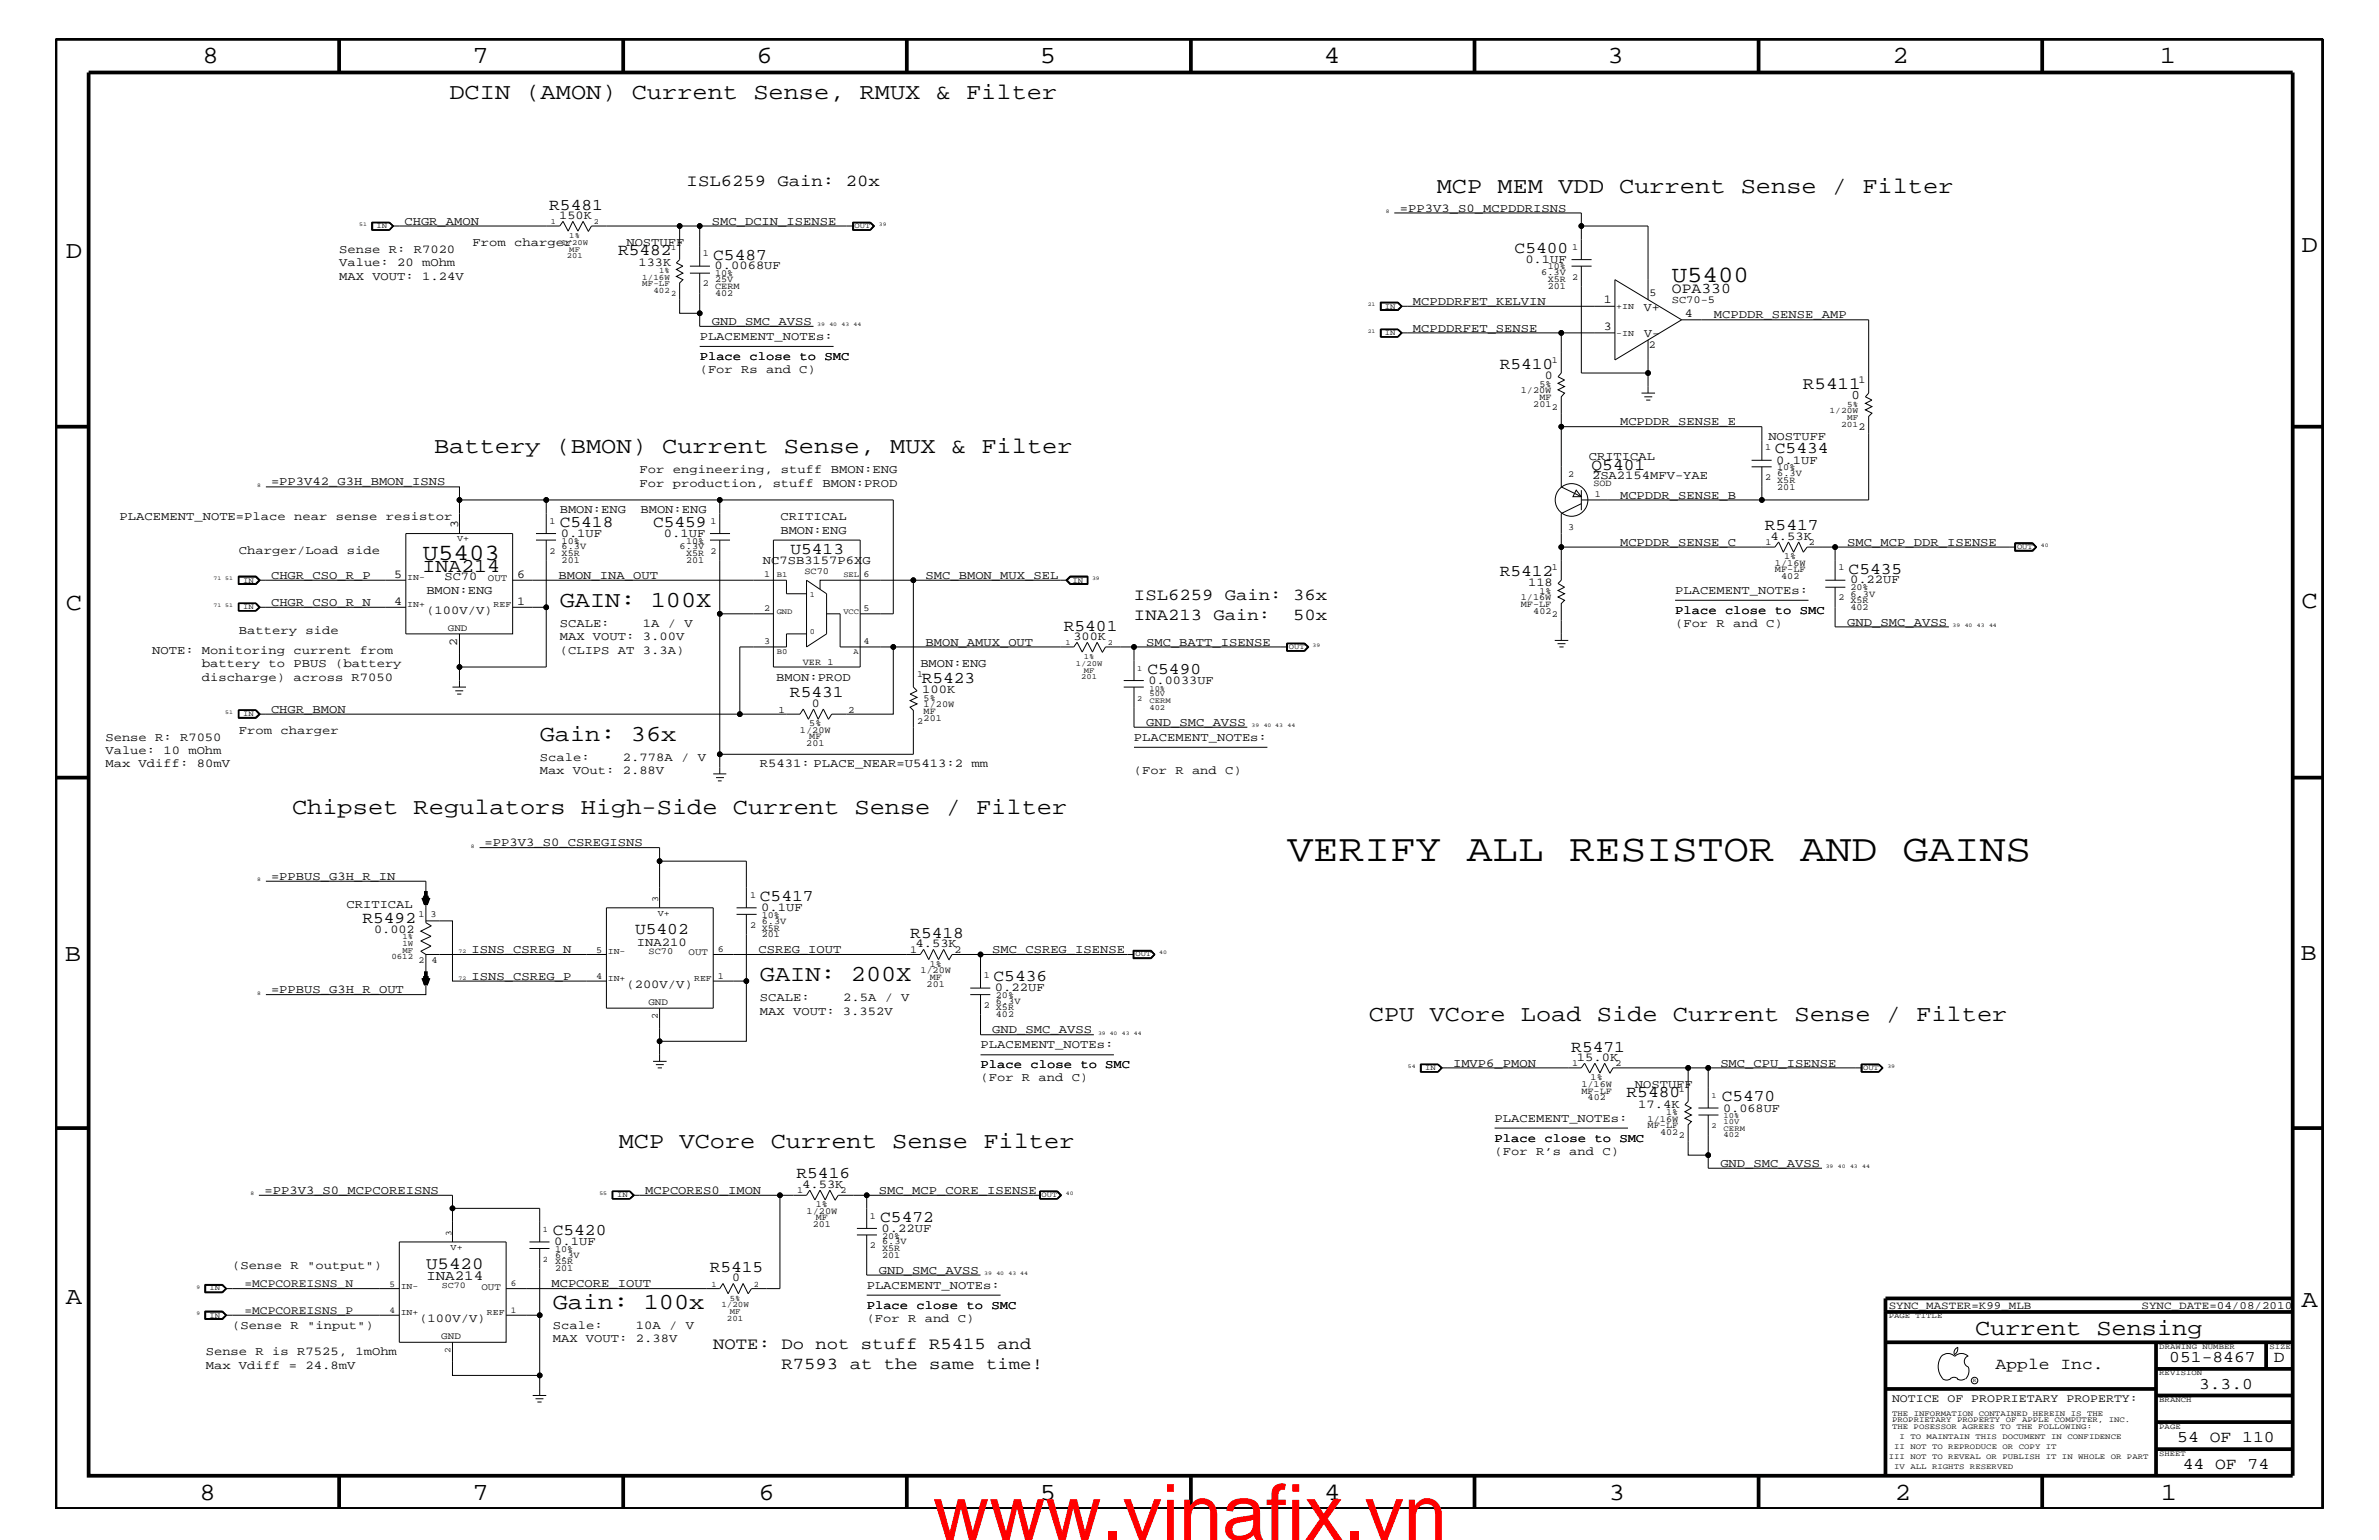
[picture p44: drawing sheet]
<svg xmlns="http://www.w3.org/2000/svg" width="432mm" height="279mm" viewBox="0 0 432 279" stroke-linecap="round" stroke-linejoin="round" font-family="sans-serif">
<defs><g id="words">
<text font-size="14.1" fill="#f00" x="169.3" y="279.4">www.vinafix.vn</text>
<text font-size="7" x="233.7" y="156.2">VERIFY ALL RESISTOR AND GAINS</text>
<g font-size="4.5">
<text x="36.7" y="11.5">8</text>
<text x="85.8" y="11.5">7</text>
<text x="137.3" y="11.5">6</text>
<text x="188.7" y="11.5">5</text>
<text x="240.3" y="11.5">4</text>
<text x="291.8" y="11.5">3</text>
<text x="343.5" y="11.5">2</text>
<text x="392" y="11.5">1</text>
<text x="11.9" y="46.8">D</text>
<text x="417.7" y="45.7">D</text>
<text x="11.9" y="110.6">C</text>
<text x="417.7" y="110.3">C</text>
<text x="11.8" y="174.3">B</text>
<text x="417.6" y="174.2">B</text>
<text x="11.9" y="236.7">A</text>
<text x="417.7" y="237.1">A</text>
<text x="36.2" y="272.1">8</text>
<text x="85.8" y="272.1">7</text>
<text x="137.7" y="272.1">6</text>
<text x="188.7" y="272.1">5</text>
<text x="240.4" y="272.1">4</text>
<text x="292" y="272.1">3</text>
<text x="343.9" y="272.1">2</text>
<text x="392.2" y="272.1">1</text>
</g>
<g font-size="4.2">
<text x="303.4" y="51.3">U5400</text>
<text x="76.8" y="101.6">U5403</text>
</g>
<g font-size="4.1">
<text x="81.6" y="18">DCIN (AMON) Current Sense, RMUX &amp; Filter</text>
<text x="260.8" y="35">MCP MEM VDD Current Sense / Filter</text>
<text x="78.8" y="82.2">Battery (BMON) Current Sense, MUX &amp; Filter</text>
<text x="101.6" y="110.2">GAIN: 100X</text>
<text x="98" y="134.4">Gain: 36x</text>
<text x="53" y="147.7">Chipset Regulators High-Side Current Sense / Filter</text>
<text x="137.9" y="178">GAIN: 200X</text>
<text x="248.5" y="185.3">CPU VCore Load Side Current Sense / Filter</text>
<text x="112.3" y="208.3">MCP VCore Current Sense Filter</text>
<text x="100.3" y="237.4">Gain: 100x</text>
<text x="358.5" y="242.3">Current Sensing</text>
</g>
<text font-size="3.6" x="76.7" y="103.7">INA214</text>
<g font-size="3.1">
<text x="327.2" y="70.6">R5411</text>
<text x="77.3" y="230.2">U5420</text>
</g>
<g font-size="3">
<text x="124.6" y="33.7">ISL6259 Gain: 20x</text>
<text x="99.7" y="38">R5481</text>
<text x="112.2" y="46.3">R5482</text>
<text x="129.5" y="47.1">C5487</text>
<text x="274.9" y="45.9">C5400</text>
<text x="272.2" y="67">R5410</text>
<text x="322.2" y="82.2">C5434</text>
<text x="288.9" y="85.3">Q5401</text>
<text x="101.6" y="95.6">C5418</text>
<text x="118.5" y="95.6">C5459</text>
<text x="143.5" y="100.5">U5413</text>
<text x="320.3" y="96.2">R5417</text>
<text x="272.2" y="104.6">R5412</text>
<text x="335.5" y="104.1">C5435</text>
<text x="205.8" y="108.9">ISL6259 Gain: 36x</text>
<text x="205.8" y="112.6">INA213 Gain:</text>
<text x="234.7" y="112.6">50x</text>
<text x="193.1" y="114.4">R5401</text>
<text x="167.3" y="124">R5423</text>
<text x="208.3" y="122.3">C5490</text>
<text x="143.4" y="126.5">R5431</text>
<text x="65.8" y="167.5">R5492</text>
<text x="137.9" y="163.5">C5417</text>
<text x="115.3" y="169.5">U5402</text>
<text x="165.2" y="170.1">R5418</text>
<text x="180.3" y="178">C5436</text>
<text x="285.2" y="190.8">R5471</text>
<text x="295.2" y="199.1">R5480</text>
<text x="312.5" y="199.8">C5470</text>
<text x="144.6" y="213.8">R5416</text>
<text x="159.8" y="221.7">C5472</text>
<text x="100.3" y="224.1">C5420</text>
<text x="128.8" y="230.7">R5415</text>
<text x="129.5" y="244.7">NOTE: Do not stuff R5415 and</text>
<text x="141.8" y="248.4">R7593 at the same time!</text>
<text x="362.2" y="248.4">Apple Inc.</text>
<text x="393.7" y="247.1">051-8467</text>
<text x="399.2" y="252">3.3.0</text>
<text x="412.7" y="247.1">D</text>
<text x="395.2" y="261.6">54 OF 110</text>
<text x="396.2" y="266.6">44 OF 74</text>
</g>
<text font-size="2.7" x="303.4" y="53.2">OPA330</text>
<text font-size="2.5" x="77.4" y="232.2">INA214</text>
<text font-size="2.4" x="336" y="72.4">0</text>
<g font-size="2.2">
<text x="73.4" y="40.8">CHGR_AMON</text>
<text x="101.5" y="39.7">150K</text>
<text x="129.2" y="40.8">SMC_DCIN_ISENSE</text>
<text x="254.1" y="38.4">=PP3V3_S0_MCPDDRISNS</text>
<text x="61.6" y="45.9">Sense R: R7020</text>
<text x="85.8" y="44.6">From charger</text>
<text x="113.7" y="44.6">NOSTUFF</text>
<text x="276.9" y="47.7">0.1UF</text>
<text x="61.6" y="50.7">MAX VOUT: 1.24V</text>
<text x="61.6" y="48.3">Value: 20 mOhm</text>
<text x="115.9" y="48.2">133K</text>
<text x="129.7" y="48.9">0.0068UF</text>
<text x="129.2" y="59">GND_SMC_AVSS</text>
<text x="256.5" y="55.3">MCPDDRFET_KELVIN</text>
<text x="291.1" y="55">1</text>
<text x="291.1" y="59.8">3</text>
<text x="298.4" y="56.5">V+</text>
<text x="305.8" y="57.4">4</text>
<text x="311.1" y="57.8">MCPDDR_SENSE_AMP</text>
<text x="127" y="61.7">PLACEMENT_NOTEs:</text>
<text x="127" y="65.3">Place close to SMC</text>
<text x="256.5" y="60.2">MCPDDRFET_SENSE</text>
<text x="298.4" y="61.1">V-</text>
<text x="127" y="67.7">(For Rs and C)</text>
<text x="280.4" y="68.8">0</text>
<text x="294" y="77.2">MCPDDR_SENSE_E</text>
<text x="288.4" y="83.5">CRITICAL</text>
<text x="321" y="79.9">NOSTUFF</text>
<text x="49.2" y="88.1">=PP3V42_G3H_BMON_ISNS</text>
<text x="116.1" y="85.9">For engineering, stuff BMON:ENG</text>
<text x="116.1" y="88.3">For production, stuff BMON:PROD</text>
<text x="289" y="87">2SA2154MFV-YAE</text>
<text x="322.4" y="84.1">0.1UF</text>
<text x="21.7" y="94.3">PLACEMENT_NOTE=Place near sense resistor</text>
<text x="83.1" y="95.9" transform="rotate(-90 83.1 95.9)">3</text>
<text x="101.6" y="93.2">BMON:ENG</text>
<text x="116.2" y="93.2">BMON:ENG</text>
<text x="141.6" y="94.3">CRITICAL</text>
<text x="294" y="90.5">MCPDDR_SENSE_B</text>
<text x="43.3" y="100.4">Charger/Load side</text>
<text x="101.8" y="97.4">0.1UF</text>
<text x="120.5" y="97.4">0.1UF</text>
<text x="141.6" y="96.8">BMON:ENG</text>
<text x="294" y="99">MCPDDR_SENSE_C</text>
<text x="321.4" y="97.9">4.53K</text>
<text x="335.3" y="99">SMC_MCP_DDR_ISENSE</text>
<text x="49.2" y="105">CHGR_CSO_R_P</text>
<text x="71.5" y="104.9">5</text>
<text x="77.4" y="107.7">BMON:ENG</text>
<text x="80.7" y="105.2">SC70</text>
<text x="93.9" y="104.8">6</text>
<text x="101.3" y="105">BMON_INA_OUT</text>
<text x="138.5" y="102.4">NC7SB3157P6XG</text>
<text x="168" y="105">SMC_BMON_MUX_SEL</text>
<text x="277.4" y="106.4">118</text>
<text x="304" y="107.7">PLACEMENT_NOTEs:</text>
<text x="335.8" y="105.9">0.22UF</text>
<text x="49.2" y="109.9">CHGR_CSO_R_N</text>
<text x="71.5" y="109.8">4</text>
<text x="77.4" y="111.4">(100V/V)</text>
<text x="93.9" y="109.8">1</text>
<text x="101.6" y="113.7">SCALE:</text>
<text x="116.7" y="113.7">1A / V</text>
<text x="304" y="113.7">(For R and C)</text>
<text x="304" y="111.4">Place close to SMC</text>
<text x="335.3" y="113.6">GND_SMC_AVSS</text>
<text x="27.6" y="118.6">NOTE: Monitoring current from</text>
<text x="43.3" y="115">Battery side</text>
<text x="83" y="117.3" transform="rotate(-90 83 117.3)">2</text>
<text x="101.6" y="118.6">(CLIPS AT 3.3A)</text>
<text x="101.6" y="116.2">MAX VOUT: 3.00V</text>
<text x="168" y="117.2">BMON_AMUX_OUT</text>
<text x="194.8" y="116.1">300K</text>
<text x="208" y="117.2">SMC_BATT_ISENSE</text>
<text x="36.7" y="123.5">discharge) across R7050</text>
<text x="36.7" y="121">battery to PBUS (battery</text>
<text x="140.9" y="123.5">BMON:PROD</text>
<text x="167" y="121">BMON:ENG</text>
<text x="167.4" y="125.8">100K</text>
<text x="208.4" y="124.1">0.0033UF</text>
<text x="49.2" y="129.3">CHGR_BMON</text>
<text x="147.4" y="128.2">0</text>
<text x="208" y="131.7">GND_SMC_AVSS</text>
<text x="19.1" y="136.8">Value: 10 mOhm</text>
<text x="19.1" y="134.4">Sense R: R7050</text>
<text x="43.3" y="133.2">From charger</text>
<text x="205.8" y="134.4">PLACEMENT_NOTEs:</text>
<text x="19.1" y="139.2">Max Vdiff: 80mV</text>
<text x="98" y="138">Scale:</text>
<text x="98" y="140.4">Max VOut: 2.88V</text>
<text x="113.1" y="138">2.778A / V</text>
<text x="137.9" y="139.2">R5431: PLACE_NEAR=U5413:2 mm</text>
<text x="205.8" y="140.4">(For R and C)</text>
<text x="88" y="153.5">=PP3V3_S0_CSREGISNS</text>
<text x="49.2" y="159.6">=PPBUS_G3H_R_IN</text>
<text x="62.9" y="164.7">CRITICAL</text>
<text x="138.2" y="165.3">0.1UF</text>
<text x="67.9" y="169.2">0.002</text>
<text x="85.6" y="172.9">ISNS_CSREG_N</text>
<text x="115.6" y="171.6">INA210</text>
<text x="137.7" y="172.9">CSREG_IOUT</text>
<text x="166.2" y="171.8">4.53K</text>
<text x="180.1" y="172.9">SMC_CSREG_ISENSE</text>
<text x="85.6" y="177.7">ISNS_CSREG_P</text>
<text x="113.7" y="179.3">(200V/V)</text>
<text x="180.6" y="179.9">0.22UF</text>
<text x="49.2" y="180.2">=PPBUS_G3H_R_OUT</text>
<text x="137.9" y="181.6">SCALE:</text>
<text x="137.9" y="184.1">MAX VOUT: 3.352V</text>
<text x="153" y="181.6">2.5A / V</text>
<text x="178" y="190.2">PLACEMENT_NOTEs:</text>
<text x="180.1" y="187.5">GND_SMC_AVSS</text>
<text x="178" y="193.7">Place close to SMC</text>
<text x="178" y="196.2">(For R and C)</text>
<text x="263.7" y="193.6">IMVP6_PMON</text>
<text x="286.2" y="192.5">15.0K</text>
<text x="296.8" y="197.4">NOSTUFF</text>
<text x="312.3" y="193.6">SMC_CPU_ISENSE</text>
<text x="271.3" y="203.5">PLACEMENT_NOTEs:</text>
<text x="297.3" y="200.9">17.4K</text>
<text x="312.8" y="201.7">0.068UF</text>
<text x="271.3" y="209.6">(For R’s and C)</text>
<text x="271.3" y="207.1">Place close to SMC</text>
<text x="145.6" y="215.5">4.53K</text>
<text x="312.3" y="211.7">GND_SMC_AVSS</text>
<text x="48" y="216.6">=PP3V3_S0_MCPCOREISNS</text>
<text x="117.1" y="216.6">MCPCORES0_IMON</text>
<text x="159.5" y="216.6">SMC_MCP_CORE_ISENSE</text>
<text x="100.6" y="225.9">0.1UF</text>
<text x="160" y="223.5">0.22UF</text>
<text x="42.2" y="230.2">(Sense R &quot;output&quot;)</text>
<text x="100.1" y="233.5">MCPCORE_IOUT</text>
<text x="132.9" y="232.4">0</text>
<text x="157.3" y="233.8">PLACEMENT_NOTEs:</text>
<text x="159.5" y="231.1">GND_SMC_AVSS</text>
<text x="76.1" y="239.9">(100V/V)</text>
<text x="157.3" y="239.9">(For R and C)</text>
<text x="157.3" y="237.4">Place close to SMC</text>
<text x="37.3" y="245.9">Sense R is R7525, 1mOhm</text>
<text x="42.2" y="241.1">(Sense R &quot;input&quot;)</text>
<text x="100.3" y="243.5">MAX VOUT: 2.38V</text>
<text x="100.3" y="241.1">Scale:</text>
<text x="115.4" y="241.1">10A / V</text>
<text x="37.3" y="248.4">Max Vdiff = 24.8mV</text>
</g>
<g font-size="2.1">
<text x="44.4" y="233.5">=MCPCOREISNS_N</text>
<text x="44.4" y="238.4">=MCPCOREISNS_P</text>
<text x="343.4" y="254.4">NOTICE OF PROPRIETARY PROPERTY:</text>
</g>
<g font-size="2">
<text x="342.8" y="237.4">SYNC_MASTER=K99_MLB</text>
<text x="388.7" y="237.4">SYNC_DATE=04/08/2010</text>
</g>
<g font-size="1.9">
<text x="299.4" y="53.6">5</text>
<text x="303.4" y="55">SC70-5</text>
<text x="299.3" y="63.2">2</text>
<text x="337.3" y="69.5">1</text>
<text x="337.3" y="78">2</text>
<text x="165.2" y="172.8">1</text>
<text x="173.2" y="172.8">2</text>
</g>
<g font-size="1.8">
<text x="88.6" y="105.4">OUT</text>
<text x="81.3" y="114.5">GND</text>
<text x="141.3" y="129.3">1</text>
<text x="153.9" y="129.3">2</text>
<text x="125" y="173.3">OUT</text>
<text x="117.7" y="182.4">GND</text>
<text x="87.4" y="234">OUT</text>
<text x="80.1" y="243">GND</text>
</g>
<g font-size="1.7">
<text x="127.6" y="46.5">1</text>
<text x="285.3" y="45.3">1</text>
<text x="127.6" y="51.9">2</text>
<text x="129.8" y="50.2">10%</text>
<text x="129.8" y="52.4">CERM</text>
<text x="129.8" y="51.3">25V</text>
<text x="129.8" y="53.6">402</text>
<text x="279.7" y="50">6.3V</text>
<text x="280.9" y="52.4">201</text>
<text x="280.9" y="51.3">X5R</text>
<text x="280.9" y="48.9">10%</text>
<text x="285.3" y="50.7">2</text>
<text x="281.7" y="65.9">1</text>
<text x="276" y="71.3">1/20W</text>
<text x="279.4" y="70.1">5%</text>
<text x="278.3" y="73.8">201</text>
<text x="279.4" y="72.6">MF</text>
<text x="281.7" y="74.4">2</text>
<text x="320.4" y="81.6">1</text>
<text x="284.6" y="86.5">2</text>
<text x="289.2" y="88.2">SOD</text>
<text x="320.4" y="87.1">2</text>
<text x="322.6" y="86.4">6.3V</text>
<text x="322.6" y="87.6">X5R</text>
<text x="322.6" y="85.3">10%</text>
<text x="322.6" y="88.8">201</text>
<text x="99.7" y="95">1</text>
<text x="128.9" y="95">1</text>
<text x="289.5" y="90.1">1</text>
<text x="99.7" y="100.4">2</text>
<text x="101.9" y="99.7">6.3V</text>
<text x="101.9" y="101">X5R</text>
<text x="101.9" y="98.7">10%</text>
<text x="123.4" y="99.7">6.3V</text>
<text x="124.5" y="98.7">10%</text>
<text x="124.5" y="101">X5R</text>
<text x="128.9" y="100.4">2</text>
<text x="284.6" y="96.2">3</text>
<text x="320.5" y="98.8">1</text>
<text x="323.8" y="101.4">1%</text>
<text x="328.3" y="98.8">2</text>
<text x="101.9" y="102.1">201</text>
<text x="124.5" y="102.1">201</text>
<text x="138.7" y="104.7">1</text>
<text x="146" y="104.1">SC70</text>
<text x="156.7" y="104.7">6</text>
<text x="279.4" y="107.7">1%</text>
<text x="281.7" y="103.5">1</text>
<text x="322.2" y="102.6">1/16W</text>
<text x="322.2" y="103.8">MF-LF</text>
<text x="323.3" y="105">402</text>
<text x="333.7" y="103.5">1</text>
<text x="335.9" y="107.1">20%</text>
<text x="138.7" y="110.8">2</text>
<text x="156.7" y="110.8">5</text>
<text x="276" y="108.9">1/16W</text>
<text x="276" y="110.2">MF-LF</text>
<text x="278.3" y="111.4">402</text>
<text x="281.7" y="112">2</text>
<text x="333.7" y="108.9">2</text>
<text x="335.9" y="110.6">402</text>
<text x="335.9" y="108.2">6.3V</text>
<text x="335.9" y="109.4">X5R</text>
<text x="138.7" y="116.8">3</text>
<text x="156.7" y="116.8">4</text>
<text x="145.7" y="120.6">VER 1</text>
<text x="166.5" y="122.9">1</text>
<text x="146.9" y="131.7">5%</text>
<text x="166.5" y="131.3">2</text>
<text x="167.6" y="128.3">1/20W</text>
<text x="167.6" y="127.1">5%</text>
<text x="167.6" y="129.6">MF</text>
<text x="167.6" y="130.8">201</text>
<text x="145.2" y="133">1/20W</text>
<text x="146.3" y="135.3">201</text>
<text x="146.9" y="134.1">MF</text>
<text x="75.9" y="166.4">1 3</text>
<text x="119.5" y="163.7" transform="rotate(-90 119.5 163.7)">3</text>
<text x="136.1" y="162.8">1</text>
<text x="138.3" y="167.6">6.3V</text>
<text x="138.3" y="166.5">10%</text>
<text x="108.2" y="172.8">5</text>
<text x="117.7" y="173.1">SC70</text>
<text x="130.3" y="172.7">6</text>
<text x="136.1" y="168.3">2</text>
<text x="138.3" y="170">201</text>
<text x="138.3" y="168.9">X5R</text>
<text x="75.9" y="174.8">2</text>
<text x="78.3" y="174.8">4</text>
<text x="108.2" y="177.7">4</text>
<text x="130.3" y="177.7">1</text>
<text x="167" y="176.6">1/20W</text>
<text x="168.2" y="179">201</text>
<text x="168.7" y="175.4">1%</text>
<text x="168.7" y="177.7">MF</text>
<text x="178.6" y="177.4">1</text>
<text x="119.4" y="184.9" transform="rotate(-90 119.4 184.9)">2</text>
<text x="178.6" y="182.9">2 X5R</text>
<text x="180.8" y="181">20%</text>
<text x="180.8" y="182.1">6.3V</text>
<text x="180.8" y="184.6">402</text>
<text x="285.3" y="193.4">1</text>
<text x="287" y="197.2">1/16W</text>
<text x="288.7" y="195.9">1%</text>
<text x="293.2" y="193.4">2</text>
<text x="287" y="198.4">MF-LF</text>
<text x="288.2" y="199.6">402</text>
<text x="299" y="203.5">1/16W</text>
<text x="302.4" y="202.3">1%</text>
<text x="304.7" y="198.1">1</text>
<text x="299" y="204.7">MF-LF</text>
<text x="301.3" y="205.9">402</text>
<text x="304.7" y="206.5">2</text>
<text x="144.7" y="216.4">1</text>
<text x="146.4" y="220.2">1/20W</text>
<text x="148.1" y="221.4">MF</text>
<text x="148.1" y="219">1%</text>
<text x="152.6" y="216.4">2</text>
<text x="157.9" y="221.1">1</text>
<text x="100.8" y="227.1">10%</text>
<text x="147.5" y="222.6">201</text>
<text x="157.9" y="226.5">2</text>
<text x="160.1" y="225.7">6.3V</text>
<text x="160.1" y="227">X5R</text>
<text x="160.1" y="224.7">20%</text>
<text x="100.8" y="228.2">6.3V</text>
<text x="100.8" y="229.4">X5R</text>
<text x="100.8" y="230.7">201</text>
<text x="160.1" y="228.2">201</text>
</g>
<g font-size="1.6">
<text x="293.4" y="56">+IN</text>
<text x="293.4" y="60.9">-IN</text>
<text x="83" y="98.2">V+</text>
<text x="73.9" y="105.3">IN-</text>
<text x="73.9" y="110.2">IN+</text>
<text x="89.6" y="110.2">REF</text>
<text x="119.4" y="166.1">V+</text>
<text x="110.3" y="173.2">IN-</text>
<text x="110.3" y="178">IN+</text>
<text x="126" y="178">REF</text>
<text x="81.8" y="226.8">V+</text>
<text x="82" y="224.3" transform="rotate(-90 82 224.3)">3</text>
<text x="70.7" y="233.5">5</text>
<text x="72.7" y="233.8">IN-</text>
<text x="80.2" y="233.7">SC70</text>
<text x="92.7" y="233.3">6</text>
<text x="70.7" y="238.3">4</text>
<text x="72.7" y="238.6">IN+</text>
<text x="88.4" y="238.6">REF</text>
<text x="92.7" y="238.3">1</text>
<text x="81.8" y="245.4" transform="rotate(-90 81.8 245.4)">2</text>
</g>
<g font-size="1.5">
<text x="121.8" y="45.3">1</text>
<text x="116.6" y="51.9">MF-LF</text>
<text x="116.6" y="50.7">1/16W</text>
<text x="118.6" y="53.2">402</text>
<text x="119.6" y="49.6">1%</text>
<text x="121.8" y="53.8">2</text>
<text x="332.1" y="75">1/20W</text>
<text x="334.2" y="77.4">201</text>
<text x="335.3" y="73.8">5%</text>
<text x="335.3" y="76.2">MF</text>
<text x="73.1" y="170.4">1%</text>
<text x="73.1" y="172.8">MF</text>
<text x="73.1" y="171.6">1W</text>
<text x="71" y="174">0612</text>
<text x="98.6" y="223.5">1</text>
<text x="98.6" y="229">2</text>
<text x="129.1" y="233.5">1</text>
<text x="136.8" y="233.5">2</text>
<text x="130.9" y="237.2">1/20W</text>
<text x="132" y="239.6">201</text>
<text x="132.5" y="236">5%</text>
<text x="132.5" y="238.4">MF</text>
</g>
<g font-size="1.4">
<text x="68.3" y="41.4">IN</text>
<text x="100" y="40.7">1</text>
<text x="107.8" y="40.7">2</text>
<text x="155.1" y="41.4">OUT</text>
<text x="101.9" y="44.4">1/20W</text>
<text x="102.9" y="46.8">201</text>
<text x="103.3" y="43.2">1%</text>
<text x="103.3" y="45.7">MF</text>
<text x="251.4" y="56">IN</text>
<text x="251.4" y="60.8">IN</text>
<text x="366.1" y="99.6">OUT</text>
<text x="44.1" y="105.7">IN</text>
<text x="141" y="104.7">B1</text>
<text x="153.1" y="104.7">SEL</text>
<text x="194.6" y="105.7">IN</text>
<text x="44.1" y="110.5">IN</text>
<text x="141" y="111.4">GND</text>
<text x="147" y="108.3">1</text>
<text x="153.1" y="111.4">VCC</text>
<text x="141" y="118.6">B0</text>
<text x="147" y="115">0</text>
<text x="154.9" y="118.6">A</text>
<text x="193.4" y="117">1</text>
<text x="196.7" y="119.6">1%</text>
<text x="201.1" y="117">2</text>
<text x="233.9" y="117.8">OUT</text>
<text x="195.3" y="120.8">1/20W</text>
<text x="196.3" y="123.2">201</text>
<text x="196.7" y="122">MF</text>
<text x="206.4" y="121.7">1</text>
<text x="208.6" y="125.3">10%</text>
<text x="44.1" y="129.9">IN</text>
<text x="206.4" y="127.1">2</text>
<text x="208.6" y="128.8">402</text>
<text x="208.6" y="126.4">50V</text>
<text x="208.6" y="127.6">CERM</text>
<text x="206.1" y="173.5">OUT</text>
<text x="258.7" y="194.2">IN</text>
<text x="338.2" y="194.2">OUT</text>
<text x="310.6" y="199.2">1</text>
<text x="312.8" y="202.9">10%</text>
<text x="312.8" y="204">10V</text>
<text x="310.6" y="204.7">2</text>
<text x="312.8" y="206.4">402</text>
<text x="312.8" y="205.2">CERM</text>
<text x="112" y="217.2">IN</text>
<text x="189.1" y="217.2">OUT</text>
<text x="38" y="234.1">IN</text>
<text x="38" y="239">IN</text>
<text x="342.8" y="239.2">PAGE TITLE</text>
<text x="391.9" y="244.7">DRAWING NUMBER</text>
<text x="411.9" y="244.7">SIZE</text>
<text x="391.9" y="249.5">REVISION</text>
<text x="343.4" y="256.8">THE INFORMATION CONTAINED HEREIN IS THE</text>
<text x="391.9" y="254.4">BRANCH</text>
<text x="343.4" y="259.3">THE POSESSOR AGREES TO THE FOLLOWING:</text>
<text x="343.4" y="258">PROPRIETARY PROPERTY OF APPLE COMPUTER, INC.</text>
<text x="343.8" y="262.9">II NOT TO REPRODUCE OR COPY IT</text>
<text x="344.8" y="261.1">I TO MAINTAIN THIS DOCUMENT IN CONFIDENCE</text>
<text x="391.9" y="259.3">PAGE</text>
<text x="342.8" y="264.7">III NOT TO REVEAL OR PUBLISH IT IN WHOLE OR PART</text>
<text x="343.8" y="266.6">IV ALL RIGHTS RESERVED</text>
<text x="391.9" y="264.1">SHEET</text>
</g>
<g font-size="1">
<text x="65.2" y="41">51</text>
<text x="159.5" y="41">39</text>
<text x="251.5" y="38.6">8</text>
<text x="148.3" y="59.2">39</text>
<text x="150.5" y="59.2">40</text>
<text x="152.7" y="59.2">43</text>
<text x="154.9" y="59.2">44</text>
<text x="248.2" y="55.6">21</text>
<text x="248.2" y="60.4">21</text>
<text x="46.7" y="88.3">8</text>
<text x="370.4" y="99.3">40</text>
<text x="38.8" y="105.3">71 51</text>
<text x="198.2" y="105.3">39</text>
<text x="38.8" y="110.2">71 51</text>
<text x="354.4" y="113.7">39</text>
<text x="356.6" y="113.7">40</text>
<text x="358.8" y="113.7">43</text>
<text x="361" y="113.7">44</text>
<text x="238.3" y="117.4">39</text>
<text x="40.9" y="129.6">51</text>
<text x="227.2" y="131.9">39</text>
<text x="229.4" y="131.9">40 43</text>
<text x="233.7" y="131.9">44</text>
<text x="85.4" y="153.8">8</text>
<text x="46.7" y="159.9">8</text>
<text x="83.2" y="172.9">72</text>
<text x="210.4" y="173.2">40</text>
<text x="83.2" y="177.7">72</text>
<text x="46.7" y="180.5">8</text>
<text x="199.3" y="187.7">39 40</text>
<text x="203.6" y="187.7">43</text>
<text x="205.8" y="187.7">44</text>
<text x="255.5" y="193.7">54</text>
<text x="342.6" y="193.7">39</text>
<text x="331.4" y="211.9">39</text>
<text x="333.6" y="211.9">40</text>
<text x="335.8" y="211.9">43</text>
<text x="338" y="211.9">44</text>
<text x="45.5" y="216.9">8</text>
<text x="108.8" y="216.9">55</text>
<text x="193.5" y="216.9">40</text>
<text x="35.6" y="233.8">9</text>
<text x="178.6" y="231.3">39</text>
<text x="180.8" y="231.3">40</text>
<text x="183" y="231.3">43 44</text>
<text x="35.6" y="238.6">9</text>
<text x="358.1" y="250.7">R</text>
</g>
</g></defs>
<g fill="none" stroke="#000" stroke-width=".18">
<path d="M253.1 38.6h33.9v2.4M67.6 40.4h3.1l.6 .6-.6 .7h-3.1zM67.6 40.4v1.3M70.6 40.4l.7 .6M70.7 40.3h-3.2v1.5h3.2M70.7 40.3l.8 .7-.8 .8M70.7 40.3l.7 .7-.7 .8M71.3 41h30.3l.6-.8 .9 1.7 .9-1.7 .9 1.7 .9-1.7 1 1.7M71.3 41l-.7 .7M123.4 41h-16l-.6 1M125.2 49.6h3.7M125.2 48.3h3.7"/>
<path d="M127 41h-3.6v6.1l-.6 .6 1.2 .6-1.2 .6 1.2 .7-1.2 .6 1.2 .5-.6 .6v5.5h3.6v-7.2M127 56.8v2.4h20.7M154.9 40.4h3.1l.6 .6-.6 .7h-3.1zM154.9 41h-27.9v7.3M154.9 40.4v1.3M157.9 40.4l.6 .6-.6 .7M158 40.3h-3.2v1.5h3.2M158 40.3l.8 .7-.8 .8M158 40.3l.7 .7-.7 .8M250.5 54.8h3.2l.8 .8-.8 .7h-3.2zM250.6 59.7v1.5M250.6 59.8h3.1l.6 .6"/>
<path d="M250.7 55h3l.6 .6-.6 .6h-3zM250.7 59.8v1.3M253.7 59.8l.6 .6M253.7 59.7h-3.2v1.5h3.2M253.7 54.9l.7 .7-.7 .7M253.7 54.9h-3.1v1.4M253.7 54.9l.6 .7M253.7 59.7l.8 .7-.8 .8M253.7 59.7l.7 .7-.7 .8M254.3 55.6l-.6 .6h-3.1M254.3 55.6h38.8M285.2 48.3h3.7"/>
<path d="M285.2 47.1h3.7M287 47.1v-6.1h12.1v13.4M287 48.3v19.4h12.1M305.2 58l-12.1-7.3v14.6l12.1-7.3h34v13.3l-.6 .7 1.2 .6-1.2 .6 1.2 .6-1.2 .6 1.2 .6-.6 .6v15.1h-19.4M127 62.9h24.3M254.3 60.4l-.6 .7M254.3 60.4l-.6 .7h-3.1M254.3 60.4h38.8M283.4 60.4v7.3l-.6 .7 1.2 .5-1.2 .6 1.2 .6-1.2 .6 1.2 .6-.6 .7v5.4M297.9 71.3h2.5M298.5 72h1.4M298.8 72.6h.8"/>
<path d="M299.1 61.7v9.6M48.3 88.3h35.1v8.5M73.7 96.8h19.3v18.2h-19.3zM83.4 90.7h15.7v6.1M97.3 98h3.6M97.3 96.8h3.6M99.1 90.7h31.5v6.1M99.1 98v23h-15.7M128.9 98h3.6M128.9 96.8h3.6M130.6 98v42.4M130.6 90.7h31.5v20.7h-6"/>
<path d="M140.4 98h15.7v23h-15.7zM283.4 99.3v6l-.6 .6 1.2 .6-1.2 .6 1.2 .6-1.2 .6 1.2 .6-.6 .6v6.7M286.1 88.9l.9 1.2h-1.5zM287 91.4l-3.6 1.8v6.1h38.8l.6-1 .9 1.9 .9-1.9 .9 1.9 1-1.9 .8 1.9 .7-.9h37.8M287 88.9v3.7M317.9 84.7h3.7M317.9 83.5h3.7M319.8 83.5v-6.1h-36.4v10.9l3.6 1.8M319.8 84.7v6h-32.8M333.1 99.3v6M365.7 98.5h3.3l.7 .8-.7 .7h-3.3zM365.8 99.9h3.1"/>
<path d="M365.8 98.5v1.4h3.1l.8-.6M365.8 98.6h3.1l.7 .7-.7 .6M365.8 99.9v-1.2h3.1l.6 .6-.6 .6M368.9 98.5l.8 .8M43.3 104.5h3.2l.7 .8-.7 .7h-3.2zM43.3 104.6h3.2l.7 .7-.7 .7M43.3 104.7h3.1l.7 .6-.7 .6h-3.1zM46.4 109.5h-3.1v1.3h3.1M46.4 109.5l.7 .7-.7 .6M46.4 109.5l.6 .7M46.4 104.7l.6 .6M46.5 109.4h-3.2v1.5h3.2"/>
<path d="M46.5 109.4l.7 .8-.7 .7M47 105.3h26.7M47 105.3l-.6 .6h-3.1M47 110.2l-.6 .6M47 110.2h26.7M83.4 115v9.7M93 105.3h49.7v2.4h3.7M93 110.2h6.1M130.6 111.4h9.8M146.4 115h-3.7v2.4h-8.4v12.2M146.4 105.3l3.6 2.4v7.3l-3.6 2.4zM150 111.4h2.5v6h9.6"/>
<path d="M165.8 105.3v19.4l.7 .6-1.3 .6 1.3 .6-1.3 .6 1.3 .6-1.3 .6 .6 .6v7.9h-35.2M193.6 105.3l.7-.6h3.1v1.2h-3.1zM193.7 105.3h-44.9v1.6M193.7 105.3l.6 .6h3.1M194.2 104.5h3.2v1.5h-3.2l-.7-.7zM194.3 104.7l-.6 .6M197.4 104.6h-3.2l-.7 .7 .7 .7M200.1 118.3l-1-1.8-.8 1.8-.9-1.8-1 1.8-.9-1.8-.6 .9h-32.8v12.2h-11.1l-.6 .9-1-1.9-.9 1.9-.8-1.9-1 1.9-.9-1.9-.6 1h-98.2M205.8 117.4h-5.1l-.6 1M233.6 116.7v1.4M233.7 117.4h-27.9v6.1M236.7 116.8h-3v1.3h3"/>
<path d="M236.7 116.8l.7 .6-.7 .7M236.7 116.8l.6 .6-.6 .7M236.8 116.7h-3.3v1.4h3.3M236.8 116.7l.8 .7-.8 .7M236.8 116.7l.7 .7-.7 .7M282.2 116.2h2.4M282.7 116.8h1.4M283 117.4h.8M304 108.9h24.3M331.3 105.3h3.6M331.3 106.5h3.6M333.1 106.5v7.2h20.6"/>
<path d="M43.3 128.8h3.2l.7 .8-.7 .7h-3.2zM46.4 128.9h-3.1v1.3h3.1M46.4 128.9l.7 .7-.7 .6M46.4 128.9l.6 .7M46.5 128.8l.7 .8-.7 .6h-3.2M47 129.6l-.6 .6M82.1 124.7h2.5M82.6 125.3h1.5M83 125.9h.7M204 124.7h3.6M204 123.5h3.6M205.8 124.7v7.2h20.6"/>
<path d="M205.8 135.6h24.2M48.3 159.9h29v7.5l1 .6M87 153.8h32.7v2.4M129.5 140.4h2.3M130 141.1h1.4M130.3 141.7h.7M77.3 167.1h4.8v10.9h28M78.2 168l-1.8 .9 1.8 1-1.8 .8 1.8 .9-1.8 1 .9 .6M110.1 173.2h-32.8v7.3h-29M110.1 164.7h19.4v18.2h-19.4zM119.7 164.7v-8.5h15.8v8.5M129.5 178h6v10.9h-15.8v-6"/>
<path d="M129.5 173.2h37.5l.6-1 1 1.9 .8-1.9 .9 1.9 1-1.9 .9 1.9M133.7 165.9h3.6M133.7 164.7h3.6M135.5 165.9v12.1M176.1 179.3h3.6M178 173.2v6.1M205.7 172.4h3.3l.6 .8-.6 .7h-3.3zM205.8 173.2h-33l-.6 1M205.8 172.6h3.1l.6 .6-.6 .6h-3.1zM208.9 172.5h-3.2v1.3h3.2M208.9 172.5l.7 .7M208.9 172.5l.7 .7-.7 .6"/>
<path d="M209.6 173.2l-.7 .6M118.5 192.6h2.5M119 193.2h1.5M119.4 193.7h.7M119.7 188.9v3.7M176.1 180.5h3.6M178 180.5v7.2h20.5M178 191.4h24.2M257.9 193.2h3.1l.6 .5-.6 .7h-3.1zM258 193.2v1.2M260.9 193.2l.7 .5M261 193.1h-3.2v1.4h3.2"/>
<path d="M261 193.1l.8 .6-.8 .8M261 193.1l.7 .6-.7 .8M261.6 193.7h25.4l.6-.8 .9 1.8 1-1.8 .9 1.8 .9-1.8 .9 1.8M261.6 193.7l-.7 .7M306.4 193.7h-13.6l-.6 1.1M310 193.7v7.3M337.9 193.2h3.1l.6 .5-.6 .7h-3.1zM338 193.7h-31.6v6.1l-.6 .6 1.2 .6-1.2 .7 1.2 .6-1.2 .6 1.2 .6-.6 .6v5.5h3.6v-7.3M338 193.2v1.2M341 193.2l.6 .5M341 193.1h-3.2v1.4h3.2M341 193.1l.8 .6-.8 .8"/>
<path d="M341 193.1l.7 .6-.7 .8M341.6 193.7l-.6 .7M47 216.9h35.1v2.3M111.1 216.1h3.3l.7 .8-.7 .6h-3.3zM111.2 217.5h3.1M111.2 216.2h3.1M111.2 216.1v1.4M111.3 216.2v1.3M114.3 216.2l.7 .7-.7 .6M114.3 216.1l.8 .8-.8 .6M114.3 216.2l.6 .7M114.9 216.9h26.7v16.9h-5.2l-.6 .9-.9-1.8-.9 1.8-.9-1.8-.9 1.8-1-1.8-.6 .9h-38.7"/>
<path d="M114.9 216.9l-.6 .6M141.6 216.9h4.8l.6-1 .9 1.8 .9-1.8 1 1.8 .8-1.8 1 1.8M157.3 216.9h-5.2l-.5 .9M188.8 216.9h-31.5v6M188.8 216.2h3.1l.6 .7-.6 .6h-3.1zM191.9 216.2l.5 .7-.5 .6M191.9 216.1h-3.2v1.4h3.2M191.9 216.1l.8 .8-.8 .6M191.9 216.1l.7 .8-.7 .6M271.3 204.7h24.2M308.3 202.3h3.6M308.3 201h3.6"/>
<path d="M310 209.6v2.3h20.7M37.2 233h3.2l.7 .8-.7 .8h-3.2zM37.2 237.9h3.2l.7 .7-.7 .8h-3.2zM37.3 239.4v-1.5h3.1l.7 .7-.7 .8M37.3 238h3.1l.6 .6M37.3 233.2h3l.7 .6-.7 .6h-3zM37.3 238v1.2h3l.7-.6M40.3 238l.7 .6M40.4 233.1l.7 .7-.7 .7M40.4 233.1h-3.1v1.4h3.1M40.4 233.1l.6 .7M41 233.8h31.5"/>
<path d="M41 238.6h31.5M41 233.8l-.6 .7M41 238.6l-.6 .7h-3.1M72.5 225.3h19.4v18.2h-19.4zM82.1 225.3v-6.1h15.9v6.1M91.9 238.6h6.1M96.1 226.5h3.6M96.1 225.3h3.6M98 226.5v23M155.5 224.1h3.7M155.5 222.9h3.7M157.3 224.1v7.2h20.7"/>
<path d="M157.3 235h24.3M82.1 243.5v6h15.9v3.7M96.7 253.2h2.4M97.2 253.8h1.4M97.5 254.4h.8M352.3 246.1a1.69 1.69 0 0 1 2.5 0 1.72 1.72 0 0 1 2.4 0M352.4 246a3.2 3.2 0 0 0 .4 4.3l.8 .1 .4-.2M354 250.2l.7-.3 .7 .3M355.2 250.2l.7 .2 .7-.2M355.3 244.4v.3a1.18 1.18 0 0 1-.6 1.1M355.4 244.4a.99 .99 0 0 0-.6 1.4M357.2 246a1.04 1.04 0 0 0-.7 1 1.04 1.04 0 0 0 .7 1"/>
<path d="M357.3 248l.1 .7a2.11 2.11 0 0 1-.6 1.5"/>
<circle cx="123.4" cy="41" r=".42"/>
<circle cx="127" cy="56.8" r=".42"/>
<circle cx="127" cy="41" r=".42"/>
<circle cx="287" cy="41" r=".42"/>
<circle cx="283.4" cy="60.4" r=".42"/>
<circle cx="283.4" cy="77.4" r=".42"/>
<circle cx="299.1" cy="67.7" r=".42"/>
<circle cx="83.4" cy="90.7" r=".42"/>
<circle cx="99.1" cy="90.7" r=".42"/>
<circle cx="130.6" cy="90.7" r=".42"/>
<circle cx="283.4" cy="99.3" r=".42"/>
<circle cx="285.2" cy="90.7" r="2.96"/>
<circle cx="319.8" cy="90.7" r=".42"/>
<circle cx="333.1" cy="99.3" r=".42"/>
<circle cx="99.1" cy="110.2" r=".42"/>
<circle cx="130.6" cy="111.4" r=".42"/>
<circle cx="162.1" cy="117.4" r=".42"/>
<circle cx="165.8" cy="105.3" r=".42"/>
<circle cx="205.8" cy="117.4" r=".42"/>
<circle cx="83.4" cy="121" r=".42"/>
<circle cx="130.6" cy="136.8" r=".42"/>
<circle cx="134.3" cy="129.6" r=".42"/>
<circle cx="119.7" cy="156.2" r=".42"/>
<circle cx="135.5" cy="178" r=".42"/>
<circle cx="178" cy="173.2" r=".42"/>
<circle cx="119.7" cy="188.9" r=".42"/>
<circle cx="306.4" cy="193.7" r=".42"/>
<circle cx="310" cy="193.7" r=".42"/>
<circle cx="82.1" cy="219.2" r=".42"/>
<circle cx="141.6" cy="216.9" r=".42"/>
<circle cx="157.3" cy="216.9" r=".42"/>
<circle cx="310" cy="209.6" r=".42"/>
<circle cx="98" cy="238.6" r=".42"/>
<circle cx="98" cy="249.5" r=".42"/>
<circle cx="358.4" cy="250.5" r=".59"/>
</g>
<g fill="none" stroke="#000" stroke-width=".68" stroke-linecap="butt">
<path d="M10.1 7.1h411.5v266.7h-411.5zM16.1 13.2h400v254.5h-400zM61.6 7.1v6.1M113.1 7.1v6.1M164.6 7.1v6.1M216.2 7.1v6.1M267.6 7.1v6.1M319.2 7.1v6.1M370.7 7.1v6.1M10.1 77.4h6M416.1 77.4h5.5M10.1 141.1h6"/>
<path d="M416.1 141.1h5.5M76.8 162.8h1l-.5 1.3zM76.8 177.4h1l-.5 1.3zM77 162.8l.3 1.3M77 177.4l.3 1.3M77.2 162.8l.1 1.3M77.2 177.4l.1 1.3M77.3 161.7v2.4M77.3 176.2v2.5M77.5 162.8l-.2 1.3M77.5 177.4l-.2 1.3M77.6 162.8l-.3 1.3"/>
<path d="M77.6 177.4l-.3 1.3M10.1 204.7h6M416.1 204.7h5.5M342.2 238h73.9M416.1 235.6h-73.9v32.1M342.2 243.5h73.9M342.2 252h49.1M391.3 243.5v24.2M391.3 258h24.8M391.3 253.2h24.8M391.3 248.4h24.8M411.3 243.5v4.9"/>
<path d="M61.6 267.7v6.1M113.1 267.7v6.1M164.6 267.7v6.1M216.2 268v5.8M267.6 267.7v6.1M319.2 267.7v6.1M370.7 267.7v6.1M391.3 262.9h24.8"/>
</g>
<g fill="#000">
<circle cx="123.4" cy="41" r=".42"/>
<circle cx="127" cy="56.8" r=".42"/>
<circle cx="127" cy="41" r=".42"/>
<circle cx="287" cy="41" r=".42"/>
<circle cx="283.4" cy="60.4" r=".42"/>
<circle cx="283.4" cy="77.4" r=".42"/>
<circle cx="299.1" cy="67.7" r=".42"/>
<circle cx="83.4" cy="90.7" r=".42"/>
<circle cx="99.1" cy="90.7" r=".42"/>
<circle cx="130.6" cy="90.7" r=".42"/>
<circle cx="283.4" cy="99.3" r=".42"/>
<circle cx="319.8" cy="90.7" r=".42"/>
<circle cx="333.1" cy="99.3" r=".42"/>
<circle cx="99.1" cy="110.2" r=".42"/>
<circle cx="130.6" cy="111.4" r=".42"/>
<circle cx="162.1" cy="117.4" r=".42"/>
<circle cx="165.8" cy="105.3" r=".42"/>
<circle cx="205.8" cy="117.4" r=".42"/>
<circle cx="83.4" cy="121" r=".42"/>
<circle cx="130.6" cy="136.8" r=".42"/>
<circle cx="134.3" cy="129.6" r=".42"/>
<circle cx="119.7" cy="156.2" r=".42"/>
<circle cx="135.5" cy="178" r=".42"/>
<circle cx="178" cy="173.2" r=".42"/>
<circle cx="119.7" cy="188.9" r=".42"/>
<circle cx="306.4" cy="193.7" r=".42"/>
<circle cx="310" cy="193.7" r=".42"/>
<circle cx="82.1" cy="219.2" r=".42"/>
<circle cx="141.6" cy="216.9" r=".42"/>
<circle cx="157.3" cy="216.9" r=".42"/>
<circle cx="310" cy="209.6" r=".42"/>
<circle cx="98" cy="238.6" r=".42"/>
<circle cx="98" cy="249.5" r=".42"/>
</g>
<use href="#words"/>
</svg>
